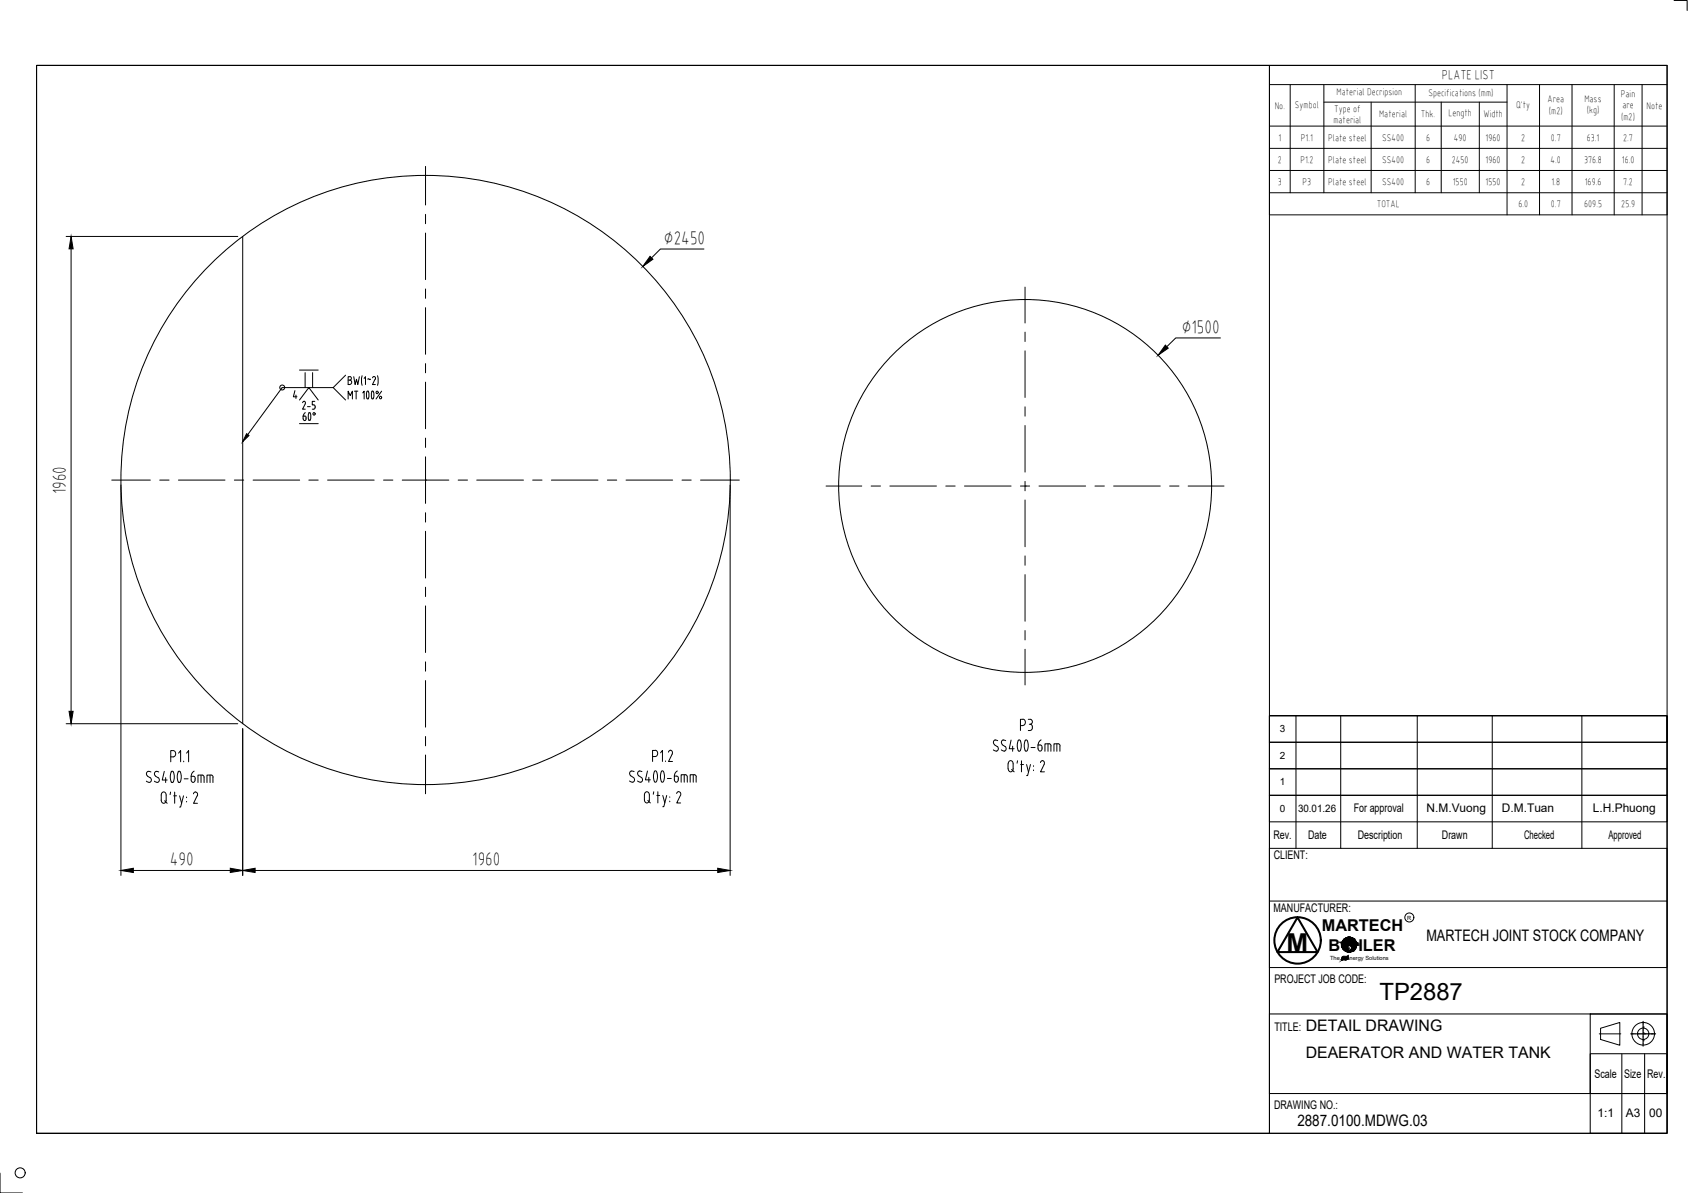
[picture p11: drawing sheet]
<svg xmlns="http://www.w3.org/2000/svg" width="420mm" height="297mm" viewBox="0 0 420 297" stroke-linecap="round" stroke-linejoin="round" font-family="sans-serif">
<defs><g id="words">
<text font-size="6.5" x="320.3" y="237.1">M</text>
<text font-size="5.9" x="343.4" y="248.9">TP2887</text>
<text font-size="4.9" x="74.1" y="103">2-5</text>
<g font-size="4.7">
<text x="165.3" y="60.7">∅2450</text>
<text x="294.1" y="82.9">∅1500</text>
<text x="16.3" y="123" transform="rotate(-90 16.3 123)">1960</text>
<text x="42.3" y="215.4">490</text>
<text x="117.6" y="215.4">1960</text>
</g>
<g font-size="4.1">
<text x="329" y="231.8">MARTECH</text>
<text x="330.7" y="236.7">B</text>
<text x="338.1" y="236.7">ILER</text>
</g>
<g font-size="4">
<text x="355" y="234.2">MARTECH JOINT STOCK COMPANY</text>
<text x="325" y="256.8">DETAIL DRAWING</text>
<text x="325" y="263.5">DEAERATOR AND WATER TANK</text>
<text x="322.9" y="280.4">2887.0100.MDWG.03</text>
</g>
<text font-size="3.3" x="358.9" y="19.8">PLATE LIST</text>
<g font-size="3">
<text x="337" y="202.3">For approval</text>
<text x="355.1" y="202.2">N.M.Vuong</text>
<text x="373.8" y="202.2">D.M.Tuan</text>
<text x="396.5" y="202.2">L.H.Phuong</text>
<text x="316.9" y="208.9">Rev.</text>
<text x="325.6" y="208.8">Date</text>
<text x="337.9" y="208.9">Description</text>
<text x="358.9" y="208.9">Drawn</text>
<text x="379.3" y="208.9">Checked</text>
<text x="400.3" y="208.9">Approved</text>
<text x="317" y="213.9">CLIENT:</text>
<text x="317" y="227">MANUFACTURER:</text>
<text x="317.2" y="244.6">PROJECT JOB CODE:</text>
<text x="317.2" y="256.8">TITLE:</text>
<text x="396.9" y="268.3">Scale</text>
<text x="404.2" y="268.3">Size</text>
<text x="410" y="268.3">Rev.</text>
<text x="317.1" y="276.1">DRAWING NO.:</text>
<text x="397.6" y="278.1">1:1</text>
<text x="404.7" y="278.1">A3</text>
<text x="410.5" y="278.1">00</text>
</g>
<text font-size="2.6" x="323.1" y="202.2">30.01.26</text>
<g font-size="2.5">
<text x="332.7" y="23.8">Material Decripsion</text>
<text x="355.6" y="23.9">Specifications (mm)</text>
<text x="317.3" y="27">No.</text>
<text x="322.3" y="26.8">Symbol</text>
<text x="332.1" y="27.8">Type of</text>
<text x="343.3" y="29.2">Material</text>
<text x="353.7" y="29.2">Thk.</text>
<text x="360.5" y="28.9">Length</text>
<text x="369.2" y="29.2">Width</text>
<text x="377.4" y="26.8">Q'ty</text>
<text x="385.2" y="25.5">Area</text>
<text x="385.5" y="28.4">(m2)</text>
<text x="394.4" y="25.3">Mass</text>
<text x="395" y="28.2">(kg)</text>
<text x="403.5" y="24.1">Pain</text>
<text x="403.5" y="29.8">(m2)</text>
<text x="403.8" y="26.9">are</text>
<text x="409.8" y="27">Note</text>
<text x="318.2" y="35">1</text>
<text x="323.8" y="35">P1.1</text>
<text x="330.6" y="35">Plate steel</text>
<text x="331.9" y="30.6">material</text>
<text x="344" y="35">SS400</text>
<text x="355" y="35">6</text>
<text x="361.9" y="35">490</text>
<text x="369.8" y="35">1960</text>
<text x="378.7" y="35">2</text>
<text x="386" y="35">0.7</text>
<text x="395" y="35">63.1</text>
<text x="404" y="35">2.7</text>
<text x="318.1" y="40.5">2</text>
<text x="323.7" y="40.5">P1.2</text>
<text x="330.6" y="40.5">Plate steel</text>
<text x="344" y="40.5">SS400</text>
<text x="355" y="40.5">6</text>
<text x="361.4" y="40.5">2450</text>
<text x="369.8" y="40.5">1960</text>
<text x="378.7" y="40.5">2</text>
<text x="386" y="40.5">4.0</text>
<text x="394.3" y="40.5">376.8</text>
<text x="403.7" y="40.5">16.0</text>
<text x="318.1" y="46">3</text>
<text x="324.2" y="46">P3</text>
<text x="330.6" y="46">Plate steel</text>
<text x="344" y="46">SS400</text>
<text x="355" y="46">6</text>
<text x="361.6" y="46">1550</text>
<text x="369.8" y="46">1550</text>
<text x="378.7" y="46">2</text>
<text x="386.2" y="46">1.8</text>
<text x="394.5" y="46">169.6</text>
<text x="404" y="46">7.2</text>
<text x="342.7" y="51.5">TOTAL</text>
<text x="378" y="51.5">6.0</text>
<text x="386" y="51.5">0.7</text>
<text x="394.3" y="51.5">609.5</text>
<text x="403.6" y="51.5">25.9</text>
<text x="318.6" y="182.3">3</text>
<text x="318.6" y="188.9">2</text>
<text x="318.6" y="195.5">1</text>
<text x="318.6" y="202.1">0</text>
</g>
<g font-size="1.4">
<text x="350.3" y="229">R</text>
<text x="331.1" y="239">The</text>
<text x="335.9" y="239">nergy Solutions</text>
</g>
</g></defs>
<!-- layer: DUONGCHINH -->
<g fill="none" stroke="#000" stroke-width=".25">
<path d="M60.4 58.9v121.3"/>
<circle cx="105.9" cy="119.5" r="75.8"/>
<circle cx="255.2" cy="121" r="46.4"/>
</g>
<!-- layer: 4. Net tam -->
<g fill="none" stroke="#000" stroke-width=".25">
<path d="M105.9 41.4v9.6M105.9 53.4v2.3M105.9 58v11.6M105.9 72v2.3M105.9 76.6v11.6M255.1 71.5v8.9M105.9 90.5v2.3M105.9 95.2v11.6M255.1 82.7v2.3M255.1 87.4v11.6M27.8 119.5h9.6M39.8 119.5h2.3"/>
<path d="M44.4 119.5h11.6M58.3 119.5h2.4M63 119.5h11.6M76.9 119.5h2.3M81.5 119.5h11.6M95.5 119.5h2.3M100.1 119.5h11.6M105.9 109.1v2.3M105.9 113.7v11.6M114 119.5h2.4M118.7 119.5h11.6M132.6 119.5h2.3"/>
<path d="M137.2 119.5h11.6M151.2 119.5h2.3M155.8 119.5h11.6M169.8 119.5h2.2M174.4 119.5h9.6M255.1 101.3v2.3M255.1 105.9v11.6M255.1 119.9v2.3M105.9 127.7v2.3M105.9 132.3v11.6M205.6 121h8.9M216.8 121h2.4"/>
<path d="M221.5 121h11.6M235.4 121h2.3M240.1 121h11.6M254 121h2.3M255.1 124.5v11.6M255.1 138.4v2.3M258.6 121h11.6M272.5 121h2.4M277.2 121h11.6M291.1 121h2.4M295.7 121h9M105.9 146.2v2.3"/>
<path d="M105.9 150.9v11.6M255.1 143.1v11.6M255.1 157v2.3M105.9 164.8v2.3M105.9 169.4v11.6M255.1 161.7v8.8M105.9 183.4v2.3M105.9 188v9.6"/>
</g>
<!-- layer: PHANTOM 2 -->
<path d="M16.5 58.9h42.7M17.7 62v115.1M175.2 62h-10.8l-2.2 2.2M303.8 84.1h-11.1l-2.3 2.2M105.9 119.5h.1M30.1 120.8v97.2M181.7 120.8v97.2M255.1 121h.1M16.5 180.2h42.7M60.4 181.4v36.6M33.2 216.7h24.1M63.5 216.7h115.1" fill="none" stroke="#000" stroke-width=".25"/>
<path d="M17.7 58.9l.5 3.1h-1zM161.8 63.8l.7 .7-2.5 1.9zM290.1 85.9l.7 .8-2.6 1.8zM17.2 177.1h1l-.5 3.1zM30.1 216.7l3.1-.5v1zM57.3 216.2l3.1 .5-3.1 .5zM60.4 216.7l3.1-.5v1zM178.6 216.2l3.1 .5-3.1 .5z" fill="#000" stroke="#000" stroke-width=".25"/>
<!-- layer: 0 -->
<g fill="none" stroke="#000" stroke-width=".25">
<path d="M9.1 16.3h405.9v265.9h-405.9h306.9v-265.9h-306.9v265.9zM416.7 .1h3.2v2.5M254.6 179.1h-.6v2.8M254.6 179.1a.81 .81 0 0 1 .6 .7 .81 .81 0 0 1-.6 .8M255.9 179.1h.6M256.5 179.1a.63 .63 0 0 1 .5 .6 .63 .63 0 0 1-.5 .6 .71 .71 0 0 1 .5 1M316 178.2v6.6h99v-6.6h-99h99v104h-99zM322.6 178.2v33M333.7 178.2v33M352.8 178.2v33M371.4 178.2v33M393.7 178.2v33"/>
<path d="M36.4 194.5l.8 .3M37.6 192.2a.66 .66 0 0 0-1 0 .66 .66 0 0 0 .1 1l.7 .5a.63 .63 0 0 1 .3 .6 .63 .63 0 0 1-.5 .5M38.4 194.5l.8 .3M38.9 192.1l.6 .1M38.9 192.1a.65 .65 0 0 0-.5 .5 .65 .65 0 0 0 .3 .6l.7 .5a.63 .63 0 0 1 .3 .6 .63 .63 0 0 1-.5 .5M40.1 198a.63 .63 0 0 1 .6-.8 .63 .63 0 0 1 .7 .8M40.1 198v1.2a.63 .63 0 0 0 .6 .8 .63 .63 0 0 0 .7-.8v-1.2M40.9 192.1l-.5 2.1h1.2M41 199.4l.6 .6M41.2 193.6v1.2M42.5 197.2l-.2 .7M42.5 188.5h.6a.8 .8 0 0 0 .6-.8 .8 .8 0 0 0-.6-.8h-.6v2.8"/>
<path d="M42.6 192.2l.3-.2 .2 .2M42.6 194.7l.3 .1 .2-.1M42.6 192.2l-.2 1 .2 1.5M43.1 192.2l.3 1-.3 1.5M43.2 198.1h.7M43.5 197.2v2.8M44.3 192.2l.3-.2 .3 .2M44.3 194.7l.3 .1 .3-.1M44.4 192.2l-.3 1 .3 1.5M44.4 187.5l.6-.6v2.8M44.7 198.1l.5 1.9M44.9 192.2l.2 1-.2 1.5"/>
<path d="M45.7 198.1l-.7 2.8h-.3M45.7 189.5v.2M45.8 193.9h1M46.4 187.5l.5-.6v2.8M46.4 198.4v.2M46.4 199.5v.2M47.6 193.3v1.2l.5 .3a.69 .69 0 0 0 .5-.9M47.6 193.3h.4M48.1 193.3l.4 .1 .1 .5M48.3 192a1.42 1.42 0 0 0-.7 1.3M48.7 197.2l-.5 .5M48.7 197.2l.4 .3v.7"/>
<path d="M49.1 198.1l-.9 1.9h.9M49.3 194.8v-1.8h1l.4 .2 .1 1.6M50 193v1.8M51.5 194.8v-1.8h1.1l.4 .2v1.6M52.3 193v1.8M157.2 192a.65 .65 0 0 0-.5 .5 .65 .65 0 0 0 .3 .6l.6 .5M157.2 192l.6 .1M157.7 193.6a.67 .67 0 0 1 0 1.1 .67 .67 0 0 1-1-.2M159.7 193.6a.67 .67 0 0 1 0 1.1 .67 .67 0 0 1-1-.2M159.8 192.1a.65 .65 0 0 0-1 .1 .65 .65 0 0 0 .2 .9l.6 .5M160.4 199.2v-1.3a.63 .63 0 0 1 .6-.8 .63 .63 0 0 1 .6 .8v1.3M160.4 199.1a.63 .63 0 0 0 .6 .8 .63 .63 0 0 0 .6-.8"/>
<path d="M161.2 192l-.5 2.2h1.2M161.2 199.3l.7 .6M161.5 193.5v1.3M162.7 197.1l-.1 .7M162.9 192.1l.2-.2a2.15 2.15 0 0 1 0 2.9l-.2-.2M162.9 192.1l-.2 1 .2 1.5M163.1 186.8h-.7v2.8M163.1 186.8a.81 .81 0 0 1 .6 .8 .81 .81 0 0 1-.6 .8h-.7M163.5 198.1h.7M163.7 197.1v2.8M164.4 187.4l.5-.6v2.8M164.6 192.1l.3-.2a2.15 2.15 0 0 1 0 2.9l-.3-.2"/>
<path d="M164.6 192.1l-.2 1 .2 1.5M165 198.1l.5 1.8M165.7 189.5v.1M165.9 198.1l-.7 2.8h-.2M166.1 193.8h1M166.4 187.3a.54 .54 0 0 1 .8-.4 .54 .54 0 0 1 .1 .8M166.7 198.4v.1M166.7 199.5v.1M167.3 187.8l-.9 1.8h1M167.9 193.2v1.3l.4 .3a.71 .71 0 0 0 .5-1M167.9 193.2h.4M168.4 193.2l.3 .2 .2 .4"/>
<path d="M168.6 192a1.42 1.42 0 0 0-.7 1.2M168.9 197.1l-.5 .5M169 197.1l.4 .3v.7M169.3 198.1l-.9 1.8h1M170.3 192.9v1.9M171.1 193.4l-.3-.4-1.3-.1v1.9M171.1 193.4v1.4M172.6 192.9v1.9M173.3 193.4v1.4M173.3 193.4l-.2-.4-1.3-.1v1.9M247.2 186.7l.8 .3M247.5 185.4l.7 .5 .3 .4a.59 .59 0 0 1-.5 .7"/>
<path d="M247.7 184.3l.6 .1M247.8 184.2a.65 .65 0 0 0-.5 .5 .65 .65 0 0 0 .2 .7M249.5 185.4l.7 .5M249.7 184.3l.6 .1M249.7 184.2a.65 .65 0 0 0-.4 .5 .65 .65 0 0 0 .2 .7M250.2 185.9a.65 .65 0 0 1 .1 1 .65 .65 0 0 1-1.1-.2M250.9 190.2v1.2M251 190.2a.63 .63 0 0 1 .6-.8 .63 .63 0 0 1 .6 .8v1.2a.63 .63 0 0 1-.6 .8 .63 .63 0 0 1-.6-.8M251.7 184.3l-.5 2.1h1.2M251.8 191.6l.6 .6M252.1 185.8v1.3M253.3 189.4l-.1 .6"/>
<path d="M253.5 184.3l.2-.1a2.15 2.15 0 0 1 0 2.9 2.51 2.51 0 0 1-.2-2.8zM254 180.7h.6M254 190.4h.8M254.3 189.4v2.8M255.3 184.3l.1-.1a2.15 2.15 0 0 1 0 2.9 2.51 2.51 0 0 1-.1-2.8zM255.5 190.4l.5 1.8M255.9 181.9h.6M256.2 180.3h.3M256.5 190.4l-.7 2.7h-.3M256.6 186.1h1M257 181.2l-.1 .3-.4 .3M257.3 190.7v.1"/>
<path d="M257.3 191.7v.2M258.4 186.4v-.9l.8 .1 .2 .8M258.4 186.4l.1 .3 .4 .3 .4-.3 .1-.3M259 189.9a.54 .54 0 0 1 .7-.4 .54 .54 0 0 1 .2 .8M259.1 184.2a1.42 1.42 0 0 0-.7 1.3M259.9 190.4l-.9 1.8h1M260.1 187.1v-1.9h1.1l.4 .3v1.6M260.9 185.2v1.9M262.3 187.1v-1.9h1.1l.4 .3v1.6M263.1 185.2v1.9M316 184.8h99v6.6h-99zM316 191.4h99v6.6h-99z"/>
<path d="M316 198h99v6.6h-99zM316 211.2h99v29.7h-99zM316 224.4h99M334 239.1l.3-.3h.7l.6-.2-.5 .4zM334.1 238.2l1.1-.1 .4-.2-.3 .3h-.9l-.4 .2zM334.1 238.5l1.1-.1 .4-.2-.3 .3h-.9l-.4 .2zM316 252.5h99v19.8h-99zM395.8 252.5h19.2v29.7h-19.2zM398.4 256l4.8-1.4v5.7l-4.8-1.5zM395.8 262.4h19.2v9.9h-19.2zM403.7 262.4v19.8M409.4 262.4v19.8"/>
<path d="M0 292.1v4.9h5.6"/>
<circle cx="334.4" cy="234.7" r=".19"/>
<circle cx="334.4" cy="235.2" r=".19"/>
<circle cx="334.6" cy="235.6" r=".19"/>
<circle cx="334.8" cy="235.2" r=".19"/>
<circle cx="334.8" cy="234.7" r=".19"/>
<circle cx="334.9" cy="236.1" r=".19"/>
<circle cx="335" cy="235.6" r=".19"/>
<circle cx="335.2" cy="234.7" r=".19"/>
<circle cx="335.2" cy="235.2" r=".19"/>
<circle cx="335.6" cy="235.2" r=".19"/>
<circle cx="335.6" cy="234.7" r=".19"/>
<circle cx="335.9" cy="235.2" r="1.84"/>
<circle cx="335.9" cy="236" r=".61"/>
<circle cx="336.1" cy="235.2" r=".19"/>
<circle cx="336.1" cy="234.7" r=".19"/>
<circle cx="336.5" cy="235.2" r=".19"/>
<circle cx="336.5" cy="234.7" r=".19"/>
<circle cx="337" cy="234.7" r=".19"/>
<circle cx="337" cy="235.2" r=".19"/>
<circle cx="337.4" cy="234.7" r=".19"/>
<circle cx="337.4" cy="235.2" r=".19"/>
<circle cx="350.8" cy="228.4" r="1.12"/>
<circle cx="409" cy="257.4" r="2.82"/>
<circle cx="409" cy="257.4" r="1.42"/>
<circle cx="5" cy="292" r="1.25"/>
</g>
<!-- layer: AM_5 -->
<g fill="none" stroke="#000" stroke-width=".25">
<path d="M73.4 97.3l-.4 1.5h.9M74.5 99.6l2.4-3.1 2.3 3.1M74.5 92.1h4.7M75.9 92.8v3.7M77.8 92.8v3.7M82.9 96.5h-12.7l-8.5 11.7M86 93.4l-3.1 3.1 3.1 3.1M86.7 99.3v-1.9l.5 1.1 .5-1.1v1.9M86.7 94.6h.4M87.1 93.8h-.4v1.9h.4M87.1 93.8a.45 .45 0 0 1 .4 .4 .45 .45 0 0 1-.4 .4 .54 .54 0 0 1 .4 .6 .54 .54 0 0 1-.4 .5M88.1 93.8l.3 1.9 .3-1.3 .4 1.3 .4-1.9"/>
<path d="M88.2 97.4h.9M88.6 97.4v1.9M90.1 93.6l-.1 .9 .1 1.4M90.3 97.8l.3-.4v1.9M90.6 94.2l.4-.4v1.9M91.4 99.2h.3M91.5 94.4h.4M91.7 97.5l.2 .7-.2 1M91.7 97.5l-.3-.1-.2 .4 .2 1.4M91.9 94.4h.3M92.5 97.5l.3-.1 .2 .4-.1 1.4M92.5 99.2h.4"/>
<path d="M92.6 97.5l-.2 .7 .2 1M92.7 94.1a.4 .4 0 0 1 .6-.3 .4 .4 0 0 1 .1 .6M93.3 94.4l-.6 1.3h.7M94 93.6l.1 .9-.1 1.4M95 97.4l-1.4 1.9M74.5 105.5h4.7M75.5 104.3l.3 .4 .4-.4"/>
<circle cx="70.3" cy="96.5" r=".61"/>
<circle cx="93.9" cy="97.7" r=".3"/>
<circle cx="94.7" cy="99" r=".3"/>
</g>
<path d="M61.4 108l.6 .4-1.6 1.6z" fill="#000" stroke="#000" stroke-width=".25"/>
<!-- layer: NETCHINH -->
<g fill="none" stroke="#000" stroke-width=".25">
<path d="M316 16.3h99v37.2h-99zM316 21.1h99M316 31.4h99M316 36.9h99M321.1 21.1v26.9M329.5 25.4h45.6M329.5 21.1v26.9M341.3 25.4v22.6M352.3 21.1v26.9M358.7 25.4v22.6M368.2 25.4v22.6M375.1 21.1v32.4"/>
<path d="M383.2 21.1v32.4M391.3 21.1v32.4M401.8 21.1v32.4M408.7 21.1v32.4M316 42.4h99M316 48h99"/>
</g>
<!-- layer: DCenterline8 -->
<g fill="none" stroke="#000" stroke-width=".25">
<path d="M398.1 257.4h5.3M405.9 257.4h.1M406 257.4h.1M406.1 257.4h.1M406.3 257.4h.1M406.3 257.4h.2M406.6 257.4h.2M406.8 257.4h.4M407.2 257.4h.3M407.5 257.4h.2M407.8 257.4h.1M407.8 257.4h.5"/>
<path d="M408.3 257.4h.6M409 257.4h.2M409 254.3v.2M409 254.5v.2M409 255.2v.2M409 255.4v.2M409 255.7h.1M409 255.9h.1M409 256v.2M409 256.9v.2M409 257.2h.1M409 257.4h.1"/>
<path d="M409 257.5v.4M409 258v.9M409 258.9h.1M409 259.2h.1M409 259.2v1.3M409 254.7v.4M409 255.7v.2M409 256.2v.7M409 257.2v.2M409 258.9v.2M409.2 257.4h.1M409.3 257.4h.1"/>
<path d="M409.5 257.4h.1M409.5 257.4h1.4M411 257.4h.1M411 257.4h.2M411.2 257.4h.1M411.3 257.4h.8"/>
</g>
<!-- layer: 0 -->
<g fill="none" stroke="#000" stroke-width=".51">
<path d="M323 228.4l5 8.7h-10z"/>
<circle cx="323" cy="234.2" r="5.8"/>
</g>
<g fill="#000" stroke="#000" stroke-width=".25">
<path d="M334 238.7l.2-.1zM334.1 239l-.1 .1zM334.1 238.9h.3zM334.4 238.5h.8zM334.1 238.5h.3zM334.4 238.9h.8zM334.3 238.4h.4zM334.3 238.8h.4zM335.2 238.4h.2zM335.2 238.8l.2-.1zM335.6 238.2l-.2 .2z"/>
<path d="M334.1 238.5h.3zM334.1 238.5h.3z"/>
<path d="M334.1 238.9h.3zM334.1 238.9h.3z"/>
<path d="M334.4 238.5h.8zM334.4 238.5h.8z"/>
<path d="M334.4 238.5l.7 .1zM334.9 238.6h.2z"/>
<path d="M334.4 238.9h.8zM334.4 238.9h.8z"/>
<path d="M334.4 238.9l.7 .1zM334.9 239h.2z"/>
<path d="M334.3 238.4h.5zM334.3 238.4h.5z"/>
<path d="M334.3 238.4h.7zM334.3 238.4h.7z"/>
<path d="M334.3 238.8h.5zM334.3 238.8h.5z"/>
<path d="M334.3 238.8h.7zM334.3 238.8h.7z"/>
<path d="M334.2 238.5h1.1zM334.1 238.5h1.1z"/>
<path d="M334.2 238.9h1.1zM334.2 238.9h1z"/>
<path d="M334.3 238.4h1.1zM334.2 238.5h1.1z"/>
<path d="M335.2 238.8h.2zM335 238.8h.4z"/>
<path d="M334.3 238.8h1.1zM334.2 238.9h1.1z"/>
<path d="M335.2 238.4h.2zM335 238.4h.4z"/>
<path d="M335.6 238.6l-.1 .1zM335.4 238.7l.2-.1z"/>
</g>
<!-- layer: DAM_8 -->
<g fill="#000" stroke="#000" stroke-width=".25">
<path d="M334.5 235.3h.1zM334.8 236.8h2zM334.9 234.7h.2zM334.9 235.1h.2zM335.4 234.7h.1zM335.4 235.1h.1zM335.5 233.4h.7zM336.2 234.9h.1zM336.7 235.1h.1zM337.1 234.7h.1zM337.1 235.1h.1z"/>
<path d="M334 235h1.6zM334 235h1.6z"/>
<path d="M334 235h1.2zM334 235h1.2z"/>
<path d="M334 235h1.2zM334 235h1.2z"/>
<path d="M334 235h.8zM334 235h.8z"/>
<path d="M334 235h.8zM334 235h.8z"/>
<path d="M334 235h.3zM334 235h.3z"/>
<path d="M334 235.1h.2zM334 235.1h.2z"/>
<path d="M334 235.2h.2zM334 235.2h.2z"/>
<path d="M334 235.2h.2zM334 235.2h.2z"/>
<path d="M334 235.4h.3zM334 235.4h.3z"/>
<path d="M334 235.4h1.2zM334 235.4h1.2z"/>
<path d="M334 235.4h1.6zM334 235.4h1.6z"/>
<path d="M334 235.4h2.1zM334 235.4h2.1z"/>
<path d="M334 234.9h.2zM334 234.9h.2z"/>
<path d="M334 234.9h.3zM334 234.9h.3z"/>
<path d="M334 234.9h.3zM334 234.9h.3z"/>
<path d="M334 234.9h.8zM334 234.9h.8z"/>
<path d="M334 234.9h1.2zM334 234.9h1.2z"/>
<path d="M334 235.5h1zM334 235.5h1z"/>
<path d="M334 235.5h.4zM334 235.5h.4z"/>
<path d="M334 235.6h.4zM334 235.6h.4z"/>
<path d="M334.1 234.6h.2zM334.1 234.6h.2z"/>
<path d="M334.1 234.6h.1zM334.1 234.6h.1z"/>
<path d="M334.1 234.7h.1zM334.1 234.7h.1z"/>
<path d="M334.1 235.7h.3zM334.1 235.7h.3z"/>
<path d="M334.1 234.6h2.4zM334.1 234.6h2.4z"/>
<path d="M334.1 234.6h2.4zM334.1 234.6h2.4z"/>
<path d="M334.1 234.6h1.1zM334.1 234.6h1.1z"/>
<path d="M334.1 234.6h1.1zM334.1 234.6h1.1z"/>
<path d="M334.1 234.6h.7zM334.1 234.6h.7z"/>
<path d="M334.1 234.6h.2zM334.1 234.6h.2z"/>
<path d="M334.1 235.8h.4zM334.1 235.8h.4z"/>
<path d="M334.1 235.9h.9zM334.1 235.9h.9z"/>
<path d="M334.1 236h.8zM334.1 236h.8z"/>
<path d="M334.1 236h.7zM334.1 236h.7z"/>
<path d="M334.1 234.7h.1zM334.1 234.7h.1z"/>
<path d="M334.1 234.7l.1 .1zM334.1 234.7l.1 .1z"/>
<path d="M334 234.8h.2zM334 234.8h.2z"/>
<path d="M334 234.8l.2 .1zM334 234.8l.2 .1z"/>
<path d="M334 234.9h.2zM334 234.9h.2z"/>
<path d="M334 235.1h.2zM334 235.1h.2z"/>
<path d="M334 235.1l.2 .1zM334 235.1l.2 .1z"/>
<path d="M334 235.2h.2zM334 235.2h.2z"/>
<path d="M334 235.2l.2 .1zM334 235.2l.2 .1z"/>
<path d="M334 235.3h.2zM334 235.3h.2z"/>
<path d="M334.1 234.6h.1zM334.1 234.6l.1 .1z"/>
<path d="M334 234.9h.3zM334 234.9h.3z"/>
<path d="M334 235.1h.2zM334 235.1h.2z"/>
<path d="M334 235.3h.2zM334 235.3h.2z"/>
<path d="M334 235.3l.3 .1zM334 235.3l.3 .1z"/>
<path d="M334.1 234.6h.2zM334.1 234.6h.1z"/>
<path d="M334 235h.3zM334 235h.3z"/>
<path d="M334 235h.3zM334 235l.2 .1z"/>
<path d="M334.1 234.6h.2zM334.1 234.6h.2z"/>
<path d="M334.1 234.6h.2zM334.1 234.6h.2z"/>
<path d="M334 234.9h.3zM334 234.9h.3z"/>
<path d="M334 235h.3zM334 235h.3z"/>
<path d="M334 235.4h.3zM334 235.4h.3z"/>
<path d="M334.3 236.3h.6zM334.3 236.3h.6z"/>
<path d="M334.3 234.6h.5zM334.3 234.6h.5z"/>
<path d="M334.3 234.6h.5zM334.3 234.6h.5z"/>
<path d="M334 234.9h.3zM334 234.9h.3z"/>
<path d="M334.3 235h.5zM334.3 235h.5z"/>
<path d="M334.3 235h.5zM334.3 235h.5z"/>
<path d="M334.3 235.4h.9zM334.3 235.4h.9z"/>
<path d="M334 235.4h.3zM334 235.4h.3z"/>
<path d="M334.1 235.7h.2zM334.1 235.7h.2z"/>
<path d="M334.1 235.7h.3zM334.1 235.7h.3z"/>
<path d="M334.3 236.3h1zM334.3 236.3h1z"/>
<path d="M334.4 234.6h.3zM334.4 234.6h.3z"/>
<path d="M334.4 234.9h.3zM334.4 234.9h.3z"/>
<path d="M334.4 235h.3zM334.4 235h.3z"/>
<path d="M334.4 235.4h.3zM334.4 235.4h.3z"/>
<path d="M334 235.6h.4zM334 235.6h.4z"/>
<path d="M334 235.6h.4zM334 235.6l.3 .1z"/>
<path d="M334.1 235.7l.3 .1zM334.1 235.7l.3 .1z"/>
<path d="M334.1 235.8h.3zM334.1 235.8h.3z"/>
<path d="M334.4 234.6h.3zM334.4 234.6h.3z"/>
<path d="M334.4 234.9h.3zM334.4 234.9h.3z"/>
<path d="M334.4 235.1h.2zM334.4 235.1h.2z"/>
<path d="M334.4 235.4h.3zM334.4 235.4h.3z"/>
<path d="M334.4 235.4h.3zM334.4 235.4h.3z"/>
<path d="M334 235.5h.4zM334 235.5h.5z"/>
<path d="M334 235.5h.4zM334 235.5l.4 .1zM334 235.6h.4zM334 235.6h.4z"/>
<path d="M334.5 234.6h.1zM334.5 234.6h.1z"/>
<path d="M334.5 234.6h.1zM334.5 234.6h.1z"/>
<path d="M334.5 234.7h.1zM334.5 234.7h.1z"/>
<path d="M334.5 234.9h.1zM334.5 234.9h.1z"/>
<path d="M334.5 234.9h.1zM334.5 234.9h.1z"/>
<path d="M334.5 235.1h.1zM334.5 235.1h.1z"/>
<path d="M334.5 235.3h.1zM334.5 235.3h.1z"/>
<path d="M334.5 235.3h.1zM334.5 235.3h.1z"/>
<path d="M334.1 235.8h.4zM334.1 235.8h.4z"/>
<path d="M334.1 235.8l.4 .1zM334.1 235.8l.4 .1z"/>
<path d="M334 235.5h.5zM334 235.5h.5zM334 235.5h.5zM334 235.5h.6z"/>
<path d="M334 235.5h.5zM334 235.5h.5z"/>
<path d="M334.6 235.5h.3zM334.6 235.5h.3zM334.6 235.5h.3zM334.6 235.5h.3z"/>
<path d="M334.1 235.9h.5zM334.1 235.9h.5z"/>
<path d="M334.5 234.7h.1zM334.5 234.7h.1z"/>
<path d="M334.5 234.9h.1zM334.5 234.9h.1z"/>
<path d="M334.5 235.1h.1zM334.5 235.1h.1z"/>
<path d="M334.5 235.1h.1zM334.5 235.1h.1z"/>
<path d="M334.6 235.8h.3zM334.6 235.8h.3z"/>
<path d="M334.4 234.6h.2zM334.4 234.6h.2z"/>
<path d="M334.5 234.6h.1zM334.5 234.6l.1 .1z"/>
<path d="M334.5 234.9h.1zM334.5 234.9h.1z"/>
<path d="M334.5 234.9h.2zM334.4 234.9h.3z"/>
<path d="M334.4 235.1h.2zM334.4 235.1h.3z"/>
<path d="M334.4 235.1h.2zM334.4 235.1h.2z"/>
<path d="M334.5 235.1h.1zM334.5 235.1h.1z"/>
<path d="M334.5 235.3h.1zM334.5 235.3h.1z"/>
<path d="M334.5 235.3h.1zM334.5 235.3h.1z"/>
<path d="M334.5 235.3l.2 .1zM334.5 235.3l.2 .1z"/>
<path d="M334.6 235.8h.3zM334.6 235.8h.3z"/>
<path d="M334.4 234.6h.3zM334.4 234.6h.2z"/>
<path d="M334.4 234.9h.3zM334.4 234.9h.3z"/>
<path d="M334.4 235l.3 .1zM334.4 235l.3 .1z"/>
<path d="M334.4 235.4h.3zM334.4 235.4h.3z"/>
<path d="M334.7 235.7h.1zM334.7 235.7h.1z"/>
<path d="M334.7 235.8h.1zM334.7 235.8h.1z"/>
<path d="M334.4 234.6h.3zM334.4 234.6h.3z"/>
<path d="M334.4 234.9h.3zM334.4 234.9h.3z"/>
<path d="M334.4 234.9h.3zM334.3 234.9h.4z"/>
<path d="M334.4 235h.3zM334.4 235h.3z"/>
<path d="M334.4 235.4h.3zM334.3 235.4h.4z"/>
<path d="M334.2 236h.5zM334.2 236h.6z"/>
<path d="M334.2 236l.5 .1zM334.2 236l.5 .1z"/>
<path d="M334.2 236.1h.5zM334.2 236.1h.5z"/>
<path d="M334.2 236.1l.5 .1zM334.2 236.1l.5 .1z"/>
<path d="M334.2 236.2h.5zM334.2 236.2h.5z"/>
<path d="M334.3 236.2h.5zM334.3 236.2h.5z"/>
<path d="M334.8 234.6h.4zM334.8 234.6h.4z"/>
<path d="M334.3 234.6h.5zM334.3 234.6h.4z"/>
<path d="M334.3 234.9h.5zM334.3 234.9h.5z"/>
<path d="M334.8 235h.4zM334.8 235h.4z"/>
<path d="M334.3 235h.5zM334.3 235h.4z"/>
<path d="M334.3 235.4h.5zM334.3 235.4h.5z"/>
<path d="M334.1 236h.7zM334.1 236h.7z"/>
<path d="M334.3 236.2h.5zM334.3 236.2h.5zM334.3 236.2h.5zM334.3 236.2h.5z"/>
<path d="M334.8 234.6h.4zM334.8 234.6h.4z"/>
<path d="M334.8 234.9h.4zM334.8 234.9h.4z"/>
<path d="M334.8 234.9h.4zM334.8 234.9h.4z"/>
<path d="M334.8 235h.4zM334.8 235h.4z"/>
<path d="M334.8 235.4h.4zM334.8 235.4h.4z"/>
<path d="M334.8 235.4h.4zM334.8 235.4h.4z"/>
<path d="M334.7 235.6h.1zM334.7 235.6h.1zM334.7 235.6h.1zM334.7 235.6h.2z"/>
<path d="M334.7 235.6h.1zM334.7 235.6h.1zM334.7 235.6h.1zM334.7 235.6h.1z"/>
<path d="M334.7 235.6l.1 .1zM334.7 235.6l.1 .1z"/>
<path d="M334.7 235.7l.1 .1zM334.7 235.7l.1 .1z"/>
<path d="M334.1 236h.7zM334.1 236h.8z"/>
<path d="M334.1 236h.7zM334.1 236h.7z"/>
<path d="M334.3 236.2h.5zM334.3 236.2h.5z"/>
<path d="M334.3 236.2l.6 .1zM334.3 236.2l.6 .1z"/>
<path d="M334.9 234.6h.2zM334.9 234.6h.2z"/>
<path d="M334.9 234.9h.2zM334.9 234.9h.2z"/>
<path d="M334.9 235h.2zM334.9 235h.2z"/>
<path d="M334.9 235.4h.2zM334.9 235.4h.2z"/>
<path d="M334.9 235.4h.2zM334.9 235.4h.2z"/>
<path d="M334.6 235.5l.3 .1zM334.6 235.5l.3 .1zM334.7 235.6h.2zM334.7 235.6h.2z"/>
<path d="M334.7 235.8h.2zM334.7 235.8h.2z"/>
<path d="M334.7 235.8h.2zM334.6 235.8h.3z"/>
<path d="M334.6 235.8h.3zM334.6 235.8h.3z"/>
<path d="M334.6 235.8h.3zM334.6 235.8h.3z"/>
<path d="M334.1 236h.8zM334.1 236h.8z"/>
<path d="M334.3 236.3h.6zM334.3 236.3h.6z"/>
<path d="M334.9 234.6h.2zM334.9 234.6h.2z"/>
<path d="M334.9 234.6h.2zM334.9 234.6h.2z"/>
<path d="M334.9 234.9h.2zM334.9 234.9h.2z"/>
<path d="M334.9 234.9h.2zM334.9 234.9h.2z"/>
<path d="M334.9 235.1h.2zM334.9 235.1h.2z"/>
<path d="M334.9 235.3h.2zM334.9 235.3h.2z"/>
<path d="M334.9 235.3h.2zM334.9 235.3h.2z"/>
<path d="M334.6 235.5h.3zM334.6 235.5h.3zM334.6 235.5h.3zM334.6 235.5h.3z"/>
<path d="M334.6 235.5h.3zM334.6 235.5h.4z"/>
<path d="M334.6 235.5h.3zM334.6 235.5h.3zM334.6 235.5h.3zM334.6 235.5h.3z"/>
<path d="M334.6 235.8h.3zM334.6 235.8h.3z"/>
<path d="M334.6 235.8l.3 .1zM334.6 235.8l.3 .1z"/>
<path d="M334.9 236h.3zM334.9 236h.3z"/>
<path d="M334.6 235.9h.4zM334.6 235.9h.4z"/>
<path d="M334.9 234.9h.2zM334.9 234.9h.2z"/>
<path d="M334.9 235.3h.2zM334.9 235.3h.2z"/>
<path d="M334.9 234.6l.2 .1zM334.9 234.6l.2 .1z"/>
<path d="M334.9 234.7h.2zM334.9 234.7h.2z"/>
<path d="M334.9 234.9h.2zM334.9 234.9h.2z"/>
<path d="M334.9 234.9h.2zM334.9 234.9h.2z"/>
<path d="M334.9 235.1h.2zM334.9 235.1h.2z"/>
<path d="M334.9 235.1h.2zM334.9 235.1h.2zM334.9 235.1h.2zM334.9 235.1h.2z"/>
<path d="M334.9 235.3h.2zM334.9 235.3h.2z"/>
<path d="M334.9 235.3l.2 .1zM334.9 235.3l.2 .1z"/>
<path d="M335.1 235.5h.3zM335.1 235.5h.3zM335.1 235.5h.3zM335.1 235.5h.3z"/>
<path d="M335.1 235.8h.1zM335.1 235.8h.1z"/>
<path d="M335.1 236.1h.1zM335.1 236.1h.1z"/>
<path d="M334.9 234.6h.2zM334.9 234.6h.2z"/>
<path d="M334.9 234.6h.2zM334.9 234.6h.2z"/>
<path d="M334.9 234.9h.3zM334.9 234.9h.3z"/>
<path d="M334.9 235l.2 .1zM334.9 235l.2 .1z"/>
<path d="M334.9 235.1h.2zM334.9 235.1h.2z"/>
<path d="M334.9 235.4h.3zM334.8 235.4h.4z"/>
<path d="M335.1 235.6h.3zM335.1 235.6h.3z"/>
<path d="M335.1 235.8h.2zM335.1 235.8h.2z"/>
<path d="M334.8 234.6h.4zM334.8 234.6h.4z"/>
<path d="M334.8 234.6h.4zM334.8 234.6h.3z"/>
<path d="M334.9 234.9h.3zM334.8 234.9h.4z"/>
<path d="M334.8 234.9h.4zM334.8 234.9h.4z"/>
<path d="M334.8 235h.4zM334.8 235h.3z"/>
<path d="M334.8 235.4h.4zM334.8 235.4h.4z"/>
<path d="M335.2 235.7h.1zM335.2 235.7h.1z"/>
<path d="M335.2 234.6h1.3zM335.2 234.6h1.3z"/>
<path d="M335.2 234.6h.4zM335.2 234.6h.4z"/>
<path d="M334.8 234.6h.4zM334.8 234.6h.4z"/>
<path d="M335.2 234.9h.9zM335.2 234.9h.9z"/>
<path d="M335.2 234.9h2.5zM335.2 234.9h2.5z"/>
<path d="M335.2 235h.4zM335.2 235h.4z"/>
<path d="M334.8 235h.4zM334.8 235h.4z"/>
<path d="M335.2 234.9h.4zM335.2 234.9h.4z"/>
<path d="M335.2 235.4h.4zM335.2 235.4h.4z"/>
<path d="M335.1 235.8h.1zM335 235.8h.2z"/>
<path d="M335 235.8l.2 .1zM335 235.8l.2 .1z"/>
<path d="M335 235.9h.2zM335 235.9h.2z"/>
<path d="M334.1 235.9h1.1zM334.1 235.9h1.1z"/>
<path d="M334.1 235.9l1.1 .1zM334.1 235.9l1.1 .1z"/>
<path d="M334.9 236h.3zM334.9 236h.3z"/>
<path d="M334.9 236h.3zM334.9 236h.3zM335 236h.2zM335 236h.2z"/>
<path d="M335 236h.2zM335 236h.2z"/>
<path d="M335 236h.2zM335 236h.2z"/>
<path d="M335 236h.2zM335 236h.2zM335.1 236h.1zM335.1 236h.1z"/>
<path d="M335.1 236l.1 .1zM335.1 236l.1 .1zM335.1 236.1h.1zM335.1 236.1h.1z"/>
<path d="M335.1 236.1h.1zM335.1 236.1h.1z"/>
<path d="M335.1 236.1l.1 .1zM335.1 236.1l.1 .1z"/>
<path d="M335.1 236.2h.1zM335.1 236.2h.1zM335.1 236.2h.1zM335.1 236.2h.1z"/>
<path d="M335.1 236.2h.2zM335.1 236.2h.2z"/>
<path d="M335.3 234.6h.3zM335.3 234.6h.3z"/>
<path d="M335.3 234.9h.3zM335.3 234.9h.3z"/>
<path d="M335.3 235h.3zM335.3 235h.3z"/>
<path d="M335.3 235.4h.3zM335.3 235.4h.3z"/>
<path d="M335.2 235.7l.1 .1zM335.2 235.7l.1 .1z"/>
<path d="M335.1 235.8h.2zM335.1 235.8h.1z"/>
<path d="M335 236.2h.3zM335 236.2h.3z"/>
<path d="M335 236.2l.3 .1zM335 236.2l.3 .1z"/>
<path d="M335 236.3h.3zM334.9 236.3h.4z"/>
<path d="M334.9 236.3h.4zM334.9 236.3h.4z"/>
<path d="M334.3 236.3l1.1 .1zM334.3 236.3l1.1 .1z"/>
<path d="M335.3 234.6h.2zM335.3 234.6h.2z"/>
<path d="M335.3 234.6h.2zM335.3 234.6h.2z"/>
<path d="M335.3 234.9h.2zM335.3 234.9h.2z"/>
<path d="M335.3 235.1h.2zM335.3 235.1h.2z"/>
<path d="M335.3 235.1h.2zM335.3 235.1h.2z"/>
<path d="M335.3 235.3h.2zM335.3 235.3h.2z"/>
<path d="M335.2 235.7h.1zM335.2 235.7h.2z"/>
<path d="M335.2 235.7h.1zM335.2 235.7h.1z"/>
<path d="M335.2 235.7h.1zM335.2 235.7h.1z"/>
<path d="M335.4 234.7h.1zM335.4 234.7h.1z"/>
<path d="M335.4 234.9h.1zM335.4 234.9h.1z"/>
<path d="M335.4 234.9h.1zM335.4 234.9h.1z"/>
<path d="M335.4 234.9h.1zM335.4 234.9h.1z"/>
<path d="M335.4 235.1h.1zM335.4 235.1h.1z"/>
<path d="M335.4 235.3h.1zM335.4 235.3h.1z"/>
<path d="M335.4 235.3h.1zM335.4 235.3h.1z"/>
<path d="M335.2 235.6l.2 .1zM335.2 235.6l.2 .1z"/>
<path d="M334.4 236.4l1 .1zM334.4 236.4l1 .1z"/>
<path d="M335.1 235.6h.3zM335.1 235.6h.3zM335.2 235.6h.2zM335.2 235.6h.2z"/>
<path d="M335.4 234.8l.1 .1zM335.4 234.8l.1 .1z"/>
<path d="M335.4 235.2l.1 .1zM335.4 235.2l.1 .1z"/>
<path d="M335.1 235.5h.3zM335.1 235.5l.3 .1z"/>
<path d="M335.3 234.6h.2zM335.3 234.6h.2z"/>
<path d="M335.3 234.6l.2 .1zM335.3 234.6l.2 .1z"/>
<path d="M335.4 234.9h.1zM335.4 234.9h.1z"/>
<path d="M335.3 235.1h.2zM335.3 235.1h.2z"/>
<path d="M335.3 235.1h.2zM335.3 235.1h.2z"/>
<path d="M335.4 235.1h.1zM335.4 235.1h.1z"/>
<path d="M335.4 235.3h.1zM335.4 235.3h.1z"/>
<path d="M335.4 235.3h.1zM335.3 235.3h.2z"/>
<path d="M335.3 235.3l.2 .1zM335.3 235.3l.2 .1z"/>
<path d="M335 235.5h.5zM335 235.5h.5zM334 235.5h1.5zM334 235.5h1.5z"/>
<path d="M335 235.5h.5zM335 235.5h.5z"/>
<path d="M335 235.5h.5zM335 235.5h.5z"/>
<path d="M335 235.5h.5zM335 235.5h.4z"/>
<path d="M334.5 236.5h1zM334.5 236.5h1z"/>
<path d="M334.5 236.5h1zM334.5 236.5h1z"/>
<path d="M335.3 234.6h.2zM335.3 234.6h.3z"/>
<path d="M335.3 234.6h.2zM335.3 234.6h.2z"/>
<path d="M335.3 234.9h.2zM335.3 234.9h.2z"/>
<path d="M335.3 234.9h.2zM335.3 234.9h.2z"/>
<path d="M335.3 234.9h.3zM335.3 234.9h.3z"/>
<path d="M335.3 235.1h.2zM335.3 235.1h.2z"/>
<path d="M335.3 235.4h.2zM335.3 235.4h.2z"/>
<path d="M334.6 236.5l1.1 .1zM334.6 236.5l1.1 .1z"/>
<path d="M335.2 234.6h.4zM335.2 234.6h.4z"/>
<path d="M335.2 234.6h.4zM335.2 234.6h.4z"/>
<path d="M335.3 234.9h.3zM335.2 234.9h.4z"/>
<path d="M335.2 235h.4zM335.2 235h.4z"/>
<path d="M335.2 235h.4zM335.2 235h.4z"/>
<path d="M335.3 235h.3zM335.3 235l.2 .1z"/>
<path d="M335.3 235.4h.3zM335.3 235.4h.3z"/>
<path d="M335.3 235.4h.3zM335.2 235.4h.4z"/>
<path d="M335.6 234.6h.9zM335.6 234.6h.9z"/>
<path d="M335.6 234.6h.9zM335.6 234.6h.9z"/>
<path d="M335.2 234.6h.4zM335.2 234.6h.4z"/>
<path d="M335.2 234.9h.4zM335.2 234.9h.4z"/>
<path d="M335.6 235h2.1zM335.6 235h2.1z"/>
<path d="M335.6 235h2.1zM335.6 235h2.1z"/>
<path d="M335.6 235h1.3zM335.6 235h1.3z"/>
<path d="M335.6 235h.5zM335.6 235h.5z"/>
<path d="M335.2 235h.4zM335.2 235h.4z"/>
<path d="M335.2 235.4h.4zM335.2 235.4h.4z"/>
<path d="M335.7 234.6h.3zM335.7 234.6h.3z"/>
<path d="M335.7 234.6h.3zM335.7 234.6h.3z"/>
<path d="M335.7 234.9h.3zM335.7 234.9h.3z"/>
<path d="M335.7 235h.3zM335.7 235h.3z"/>
<path d="M335.7 235.4h.3zM335.7 235.4h.3z"/>
<path d="M334 235.4h1.7zM334 235.4h1.8z"/>
<path d="M334 235.4h1.7zM334 235.4l1.5 .1z"/>
<path d="M334.6 236.6h1.2zM334.6 236.6h1.2z"/>
<path d="M335.7 234.6h.3zM335.7 234.6h.3z"/>
<path d="M335.7 234.9h.3zM335.7 234.9h.3z"/>
<path d="M335.7 235.4h.3zM335.7 235.4h.3z"/>
<path d="M335.7 234.6h.3zM335.7 234.6h.3z"/>
<path d="M335.7 234.6h.3zM335.7 234.6h.3z"/>
<path d="M335.7 234.6h.3zM335.7 234.6h.3z"/>
<path d="M335.7 234.9h.3zM335.7 234.9h.3z"/>
<path d="M335.7 234.9h.3zM335.7 234.9h.3z"/>
<path d="M335.7 235.1h.3zM335.7 235.1h.3z"/>
<path d="M335.7 235.1h.3zM335.7 235.1h.3z"/>
<path d="M335.7 235.1h.3zM335.7 235.1h.3z"/>
<path d="M335.7 235.3h.3zM335.7 235.3h.3z"/>
<path d="M335.7 235.4h.3zM335.7 235.4h.3z"/>
<path d="M335.8 234.7h.1zM335.8 234.7h.1z"/>
<path d="M335.8 234.7h.1zM335.8 234.7h.1z"/>
<path d="M335.8 234.7h.1zM335.8 234.7h.1z"/>
<path d="M335.8 234.8h.1zM335.8 234.8h.1z"/>
<path d="M335.8 234.9h.1zM335.8 234.9h.1z"/>
<path d="M335.8 234.9h.1zM335.8 234.9h.1z"/>
<path d="M335.8 234.9h.1zM335.8 234.9h.1z"/>
<path d="M335.8 235.1h.1zM335.8 235.1h.1z"/>
<path d="M335.8 235.1h.1zM335.8 235.1h.1z"/>
<path d="M335.8 235.1h.1zM335.8 235.1h.1z"/>
<path d="M335.8 235.2h.1zM335.8 235.2h.1z"/>
<path d="M335.8 235.3h.1zM335.8 235.3h.1z"/>
<path d="M335.8 235.3h.1zM335.8 235.3h.1z"/>
<path d="M335.5 233.4h.7zM335.4 233.4h.8z"/>
<path d="M334 235.4h1.9zM334 235.4h1.8z"/>
<path d="M334.7 236.6h1.2zM334.7 236.6h1.2z"/>
<path d="M335.8 234.7h.1zM335.8 234.7h.1z"/>
<path d="M335.8 234.7l.1 .1zM335.8 234.7l.1 .1z"/>
<path d="M335.8 234.8l.1 .1zM335.8 234.8l.1 .1z"/>
<path d="M335.8 234.9h.2zM335.8 234.9h.2z"/>
<path d="M335.8 235.1h.1zM335.8 235.1h.1zM335.8 235.1h.1zM335.8 235.1h.1z"/>
<path d="M335.8 235.1l.1 .1zM335.8 235.1l.1 .1z"/>
<path d="M335.8 235.2l.1 .1zM335.8 235.2l.1 .1z"/>
<path d="M335.8 235.3h.1zM335.8 235.3h.1z"/>
<path d="M335.8 235.3h.2zM335.7 235.3h.3z"/>
<path d="M335.7 234.6h.3zM335.7 234.6l.2 .1zM335.8 234.7h.1zM335.8 234.7h.1z"/>
<path d="M335.7 235.1h.3zM335.7 235.1h.2z"/>
<path d="M335.7 235.3l.3 .1zM335.7 235.3l.3 .1z"/>
<path d="M335.7 234.6h.3zM335.7 234.6h.3z"/>
<path d="M335.7 234.6h.3zM335.7 234.6h.3z"/>
<path d="M335.7 234.9h.3zM335.7 234.9h.3z"/>
<path d="M335.7 234.9h.3zM335.7 234.9h.3z"/>
<path d="M335.7 234.9h.3zM335.7 234.9h.3z"/>
<path d="M335.7 235h.3zM335.7 235h.3z"/>
<path d="M335.7 235l.3 .1zM335.7 235l.3 .1z"/>
<path d="M335.7 235.1h.3zM335.7 235.1h.3z"/>
<path d="M335.7 235.4h.3zM335.7 235.4h.3z"/>
<path d="M335.7 235.4h.3zM335.7 235.4h.3z"/>
<path d="M335.6 234.6h.4zM335.6 234.6h.4z"/>
<path d="M335.7 234.6h.3zM335.7 234.6h.3z"/>
<path d="M335.7 234.9h.4zM335.6 234.9h.5z"/>
<path d="M335.7 235h.3zM335.7 235h.3z"/>
<path d="M335.7 235.4h.4zM335.6 235.4h.5z"/>
<path d="M336.1 234.9h.4zM336.1 234.9h.4z"/>
<path d="M336.1 234.9h.8zM336.1 234.9h.8z"/>
<path d="M336.1 234.9h1.3zM336.1 234.9h1.3z"/>
<path d="M336.1 234.9h1.6zM336.1 234.9h1.6z"/>
<path d="M336.1 235h.8zM336.1 235h.8z"/>
<path d="M336.1 235h.4zM336.1 235h.4z"/>
<path d="M336.1 235h.4zM336.1 235h.4z"/>
<path d="M335.6 235h.5zM335.6 235h.4z"/>
<path d="M336.1 235.4h1.3zM336.1 235.4h1.3z"/>
<path d="M336.1 235.4h1.6zM336.1 235.4h1.6z"/>
<path d="M336.1 234.6h.4zM336.1 234.6h.4z"/>
<path d="M336.1 234.9h.4zM336.1 234.9h.4z"/>
<path d="M336.1 235h.4zM336.1 235h.4z"/>
<path d="M336.1 235.4h.4zM336.1 235.4h.4z"/>
<path d="M335.4 233.4l1.1 .1zM335.2 233.5l.2-.1 1.1 .1z"/>
<path d="M336.2 234.6h.2zM336.2 234.6h.2z"/>
<path d="M336.2 235.1h.2zM336.2 235.1h.2z"/>
<path d="M336.2 235.4h.2zM336.2 235.4h.2z"/>
<path d="M336.2 234.6h.2zM336.2 234.6h.2z"/>
<path d="M336.2 234.7h.2zM336.2 234.7h.2z"/>
<path d="M336.2 234.9h.2zM336.2 234.9h.2z"/>
<path d="M336.2 235.1h.2zM336.2 235.1h.2z"/>
<path d="M336.2 235.3h.2zM336.2 235.3h.2z"/>
<path d="M336.2 235.3h.2zM336.2 235.3h.2z"/>
<path d="M335.4 237h.8zM335.4 237h.8zM335.4 237h.8z"/>
<path d="M336.3 235.6h1.4zM336.3 235.6h1.4z"/>
<path d="M336.2 235.1h.1zM336.2 235.1h.2z"/>
<path d="M336.2 235.1h.1zM336.2 235.1h.1z"/>
<path d="M336.3 235.3h.1zM336.2 235.3h.2z"/>
<path d="M336.2 234.6l.2 .1zM336.2 234.6l.2 .1z"/>
<path d="M336.2 234.7h.2zM336.2 234.7h.1z"/>
<path d="M336.2 234.9h.2zM336.2 234.9h.2z"/>
<path d="M336.2 234.9h.2zM336.2 234.9h.2z"/>
<path d="M336.2 234.9h.2zM336.2 234.9h.2z"/>
<path d="M336.2 235.1h.2zM336.2 235.1h.2z"/>
<path d="M336.2 235.1h.2zM336.2 235.1h.2z"/>
<path d="M336.2 235.1h.2zM336.2 235.1h.2z"/>
<path d="M336.2 235.3h.2zM336.2 235.3h.2z"/>
<path d="M336.2 235.3l.2 .1zM336.2 235.3l.2 .1z"/>
<path d="M336.2 234.6h.2zM336.2 234.6h.2z"/>
<path d="M336.2 234.6h.2zM336.2 234.6h.2z"/>
<path d="M336.2 234.9h.2zM336.2 234.9h.2z"/>
<path d="M336.2 234.9h.2zM336.2 234.9h.2z"/>
<path d="M336.2 234.9h.2zM336.1 234.9h.3z"/>
<path d="M336.2 235l.2 .1zM336.2 235l.2 .1z"/>
<path d="M336.2 235.4h.2zM336.1 235.4h.3z"/>
<path d="M336.1 234.6h.4zM336.1 234.6h.4z"/>
<path d="M336.1 234.6h.4zM336.1 234.6h.4z"/>
<path d="M336.1 234.6h.4zM336.1 234.6h.3z"/>
<path d="M336.1 234.9h.4zM336.1 234.9h.4z"/>
<path d="M336.1 234.9h.4zM336.1 234.9h.4z"/>
<path d="M336.1 235h.4zM336.1 235h.4z"/>
<path d="M336.1 235h.4zM336.1 235h.4z"/>
<path d="M336.1 235h.4zM336.1 235h.3z"/>
<path d="M336.1 235.4h.4zM336.1 235.4h.4z"/>
<path d="M336.1 235.4h.4zM336.1 235.4h.4z"/>
<path d="M335.2 233.5h1.3zM335.1 233.5h1.4z"/>
<path d="M336.5 234.6h1.1zM336.5 234.6h1.1z"/>
<path d="M336.5 234.6h.4zM336.5 234.6h.4z"/>
<path d="M336 234.6h.5zM336 234.6h.5z"/>
<path d="M336.5 234.9h.4zM336.5 234.9h.4z"/>
<path d="M336.5 235h.4zM336.5 235h.4z"/>
<path d="M336.5 235h.4zM336.5 235h.4z"/>
<path d="M336.5 235.4h.4zM336.5 235.4h.4z"/>
<path d="M336.5 235.4h.9zM336.5 235.4h.9z"/>
<path d="M336.1 235.4h.4zM336.1 235.4h.4z"/>
<path d="M335.1 236.9h1.4zM335.1 236.9h1.4z"/>
<path d="M335.1 236.9h1.4zM335.1 236.9l1.1 .1z"/>
<path d="M335.1 233.5l1.7 .1zM334.9 233.6l.2-.1 1.7 .1z"/>
<path d="M336.5 234.6h.4zM336.5 234.6h.4z"/>
<path d="M336.5 234.9h.4zM336.5 234.9h.4z"/>
<path d="M336.5 235h.4zM336.5 235h.4z"/>
<path d="M336.5 235.4h.4zM336.5 235.4h.4z"/>
<path d="M336.6 234.9h.2zM336.6 234.9h.2z"/>
<path d="M336.6 235.1h.2zM336.6 235.1h.2z"/>
<path d="M336.6 235.4h.2zM336.6 235.4h.2z"/>
<path d="M336.6 234.6h.2zM336.6 234.6h.2z"/>
<path d="M336.6 234.6h.2zM336.6 234.6h.2z"/>
<path d="M336.6 234.9h.2zM336.6 234.9h.2z"/>
<path d="M336.6 235.3h.2zM336.6 235.3h.2z"/>
<path d="M336.6 235.3h.2zM336.6 235.3h.2z"/>
<path d="M336.7 234.9h.1zM336.7 234.9h.1z"/>
<path d="M336.7 235.1h.1zM336.7 235.1h.1z"/>
<path d="M336.7 235.3h.1zM336.7 235.3h.1z"/>
<path d="M334.9 233.6l1.9 .1zM334.9 233.6l1.9 .1z"/>
<path d="M336.7 234.8l.1 .1zM336.7 234.8l.1 .1z"/>
<path d="M336.6 234.6l.2 .1zM336.6 234.6l.2 .1z"/>
<path d="M336.6 234.7h.2zM336.6 234.7h.2z"/>
<path d="M336.7 234.9h.1zM336.7 234.9h.1z"/>
<path d="M336.6 235.1h.2zM336.6 235.1h.2z"/>
<path d="M336.6 235.1h.2zM336.6 235.1h.2z"/>
<path d="M336.6 235.1h.2zM336.6 235.1h.2z"/>
<path d="M336.7 235.3h.1zM336.7 235.3h.1z"/>
<path d="M336.7 235.3h.1zM336.7 235.3h.1z"/>
<path d="M336.6 235.3l.2 .1zM336.6 235.3l.2 .1z"/>
<path d="M334.8 233.7l2.2 .1zM334.6 233.8l.2-.1 2.2 .1z"/>
<path d="M336.6 234.6h.2zM336.6 234.6h.3z"/>
<path d="M336.6 234.6h.2zM336.6 234.6h.2z"/>
<path d="M336.6 234.6h.2zM336.6 234.6h.2z"/>
<path d="M336.6 234.9h.2zM336.6 234.9h.2z"/>
<path d="M336.6 234.9h.2zM336.6 234.9h.2z"/>
<path d="M336.6 234.9h.2zM336.6 234.9h.2z"/>
<path d="M336.6 234.9h.3zM336.5 234.9h.4z"/>
<path d="M336.6 235.1h.2zM336.6 235.1h.2z"/>
<path d="M334.8 236.8l1.7 .1 .3-.1zM334.8 236.8l1.7 .1h-1.4z"/>
<path d="M336.5 234.6h.4zM336.5 234.6h.4z"/>
<path d="M336.5 234.6h.4zM336.5 234.6h.4z"/>
<path d="M336.5 234.9h.4zM336.5 234.9h.4z"/>
<path d="M336.5 235h.4zM336.5 235h.4z"/>
<path d="M336.6 235h.3zM336.6 235l.2 .1z"/>
<path d="M336.6 235.4h.3zM336.6 235.4h.3z"/>
<path d="M336.6 235.4h.3zM336.5 235.4h.4z"/>
<path d="M336.5 235.4h.4zM336.5 235.4h.4z"/>
<path d="M336.9 234.6h.7zM336.9 234.6h.7z"/>
<path d="M336.9 234.6h.7zM336.9 234.6h.7z"/>
<path d="M336.9 234.6h.5zM336.9 234.6h.5z"/>
<path d="M336.5 234.6h.4zM336.5 234.6h.4z"/>
<path d="M336.9 235h.8zM336.9 235h.8z"/>
<path d="M336.9 235h.8zM336.9 235h.8z"/>
<path d="M336.5 235h.4zM336.5 235h.4z"/>
<path d="M337 234.6h.4zM337 234.6h.4z"/>
<path d="M337 235h.4zM337 235h.4z"/>
<path d="M337 235h.3zM337 235h.3z"/>
<path d="M336 236.6h1zM335.9 236.6h1.1z"/>
<path d="M334.7 236.6l2.1 .2 .2-.2zM334.7 236.6l2.1 .2zM334.8 236.8h2z"/>
<path d="M334.6 233.8l2.5 .1zM334.6 233.8l2.5 .1z"/>
<path d="M337 234.9h.3zM337 234.9h.3z"/>
<path d="M337 235h.3zM337 235h.3z"/>
<path d="M337 235.4h.3zM337 235.4h.3z"/>
<path d="M337.1 234.6h.2zM337.1 234.6h.2z"/>
<path d="M337.1 234.6h.1zM337.1 234.6h.1z"/>
<path d="M337.1 234.9h.2zM337.1 234.9h.2z"/>
<path d="M337.1 235.1h.2zM337.1 235.1h.2z"/>
<path d="M337.1 235.1h.1zM337.1 235.1h.1z"/>
<path d="M336.1 236.6h1zM336 236.6h1z"/>
<path d="M337.1 234.7h.1zM337.1 234.7h.1z"/>
<path d="M337.1 234.7h.1zM337.1 234.7h.1z"/>
<path d="M337.1 234.9h.1zM337.1 234.9h.1z"/>
<path d="M337.1 234.9h.1zM337.1 234.9h.1z"/>
<path d="M337.1 235.1h.1zM337.1 235.1h.1z"/>
<path d="M337.1 235.1h.1zM337.1 235.1h.1z"/>
<path d="M337.1 235.3h.1zM337.1 235.3h.1z"/>
<path d="M337.1 235.3h.1zM337.1 235.3h.1z"/>
<path d="M336.2 236.5h.9zM336.1 236.6h1z"/>
<path d="M334.5 233.9l2.8 .1-.2-.1zM334.5 233.9l2.8 .1h-2.9z"/>
<path d="M336.3 236.5h.8zM336.3 236.5h.8z"/>
<path d="M337.1 235.2l.1 .1zM337.1 235.2l.1 .1z"/>
<path d="M336.3 236.5h.9zM336.3 236.5h.8z"/>
<path d="M337.1 234.6h.1zM337.1 234.6h.2z"/>
<path d="M337.1 234.6l.1 .1zM337.1 234.6l.1 .1z"/>
<path d="M337.1 234.7h.1zM337.1 234.7h.1z"/>
<path d="M337.1 234.8h.1zM337.1 234.8h.1z"/>
<path d="M337.1 234.8l.1 .1zM337.1 234.8l.1 .1z"/>
<path d="M337.1 234.9h.1zM337.1 234.9h.1z"/>
<path d="M337.1 235.1h.1zM337.1 235.1h.2z"/>
<path d="M337.1 235.1h.1zM337.1 235.1h.1z"/>
<path d="M337.1 235.1h.1zM337.1 235.1h.1z"/>
<path d="M337.1 235.3h.1zM337.1 235.3h.1z"/>
<path d="M337.1 235.3h.1zM337.1 235.3h.1z"/>
<path d="M334.4 234l3 .2zM334.4 234l3 .2h-3.1z"/>
<path d="M337 234.6h.3zM337 234.6h.3z"/>
<path d="M337 234.6h.3zM337 234.6h.3z"/>
<path d="M337.1 234.9h.2zM337.1 234.9h.2z"/>
<path d="M337.1 234.9h.2zM337 234.9h.3z"/>
<path d="M337 234.9h.3zM337 234.9h.3z"/>
<path d="M337.1 235.3h.2zM337.1 235.3h.2z"/>
<path d="M337.1 235.3l.2 .1zM337.1 235.3l.2 .1z"/>
<path d="M337.1 235.4h.2zM337 235.4h.3z"/>
<path d="M336.4 236.3l.8 .2 .1-.2zM336.4 236.3l.8 .2h-.9z"/>
<path d="M337 234.6h.3zM337 234.6h.4z"/>
<path d="M337 234.6h.3zM337 234.6h.3z"/>
<path d="M337 234.9h.3zM337 234.9h.3z"/>
<path d="M337 235h.3zM337 235h.4z"/>
<path d="M337 235h.3zM337 235h.3z"/>
<path d="M337 235h.3zM337 235l.3 .1z"/>
<path d="M337 235.4h.3zM337 235.4h.3z"/>
<path d="M337 235.4h.3zM337 235.4h.3z"/>
<path d="M334.3 234.2l3.1 .1zM334.3 234.2l3.1 .1h-3.2z"/>
<path d="M337 234.9h.4zM337 234.9h.4z"/>
<path d="M337 234.9h.4zM336.9 234.9h.5z"/>
<path d="M337 235.4h.4zM337 235.4h.4z"/>
<path d="M337 235.4h.4zM336.9 235.4h.5z"/>
<path d="M336.5 236.2h.9zM336.5 236.2h.9z"/>
<path d="M336.4 236.2h1zM336.4 236.2l.9 .1z"/>
<path d="M337.4 234.6h.2zM337.4 234.6h.2z"/>
<path d="M336.9 234.6h.5zM336.9 234.6h.5z"/>
<path d="M337.4 234.6h.2zM337.4 234.6h.2z"/>
<path d="M337.4 235h.3zM337.4 235h.3z"/>
<path d="M336.9 235h.5zM336.9 235h.5z"/>
<path d="M337.4 235h.3zM337.4 235h.3z"/>
<path d="M334.2 234.3l3.3 .2-.1-.2zM334.2 234.3l3.3 .2h-3.4z"/>
<path d="M336.5 236.1h.9zM336.5 236.1l.9 .1z"/>
<path d="M337.5 234.9h.2zM337.5 234.9h.2z"/>
<path d="M337.5 235.1h.2zM337.5 235.1h.2z"/>
<path d="M336.5 236l.9 .1 .1-.1zM336.5 236l.9 .1h-.9z"/>
<path d="M334.1 234.5l3.5 .1-.1-.1zM334.1 234.5l3.5 .1h-3.5z"/>
<path d="M337.5 234.9h.2zM337.5 234.9h.2z"/>
<path d="M337.5 234.9h.2zM337.5 234.9h.2z"/>
<path d="M337.5 235.1h.2zM337.5 235.1h.2z"/>
<path d="M337.5 235.3h.2zM337.5 235.3h.2z"/>
<path d="M336.5 235.9h1zM336.5 235.9l1 .1z"/>
<path d="M337.4 234.6h.2zM337.4 234.6h.2z"/>
<path d="M337.4 234.6h.2zM337.4 234.6h.2z"/>
<path d="M337.5 234.6l.1 .1zM337.5 234.6l.1 .1z"/>
<path d="M337.6 235.2h.1zM337.6 235.2h.1z"/>
<path d="M336.4 235.8l1.1 .1 .1-.1zM336.4 235.8l1.1 .1zM336.5 235.9h1zM336.5 235.9h1z"/>
<path d="M337.5 234.8l.2 .1zM337.5 234.8l.2 .1z"/>
<path d="M336.4 235.7l1.2 .1v-.1zM336.4 235.7l1.2 .1z"/>
<path d="M337.5 234.9h.2zM337.5 234.9h.2z"/>
<path d="M337.5 234.9h.2zM337.5 234.9h.2z"/>
<path d="M337.4 234.9h.3zM337.4 234.9h.3z"/>
<path d="M337.4 234.9h.3zM337.4 234.9h.3z"/>
<path d="M334 234.9l3.7 .1zM334 234.9l3.7 .1z"/>
<path d="M337.4 235h.3zM337.4 235h.3z"/>
<path d="M337.4 235l.3 .1zM337.4 235l.3 .1z"/>
<path d="M337.5 235.1h.2zM337.5 235.1h.2z"/>
<path d="M337.5 235.1h.2zM337.5 235.1h.2z"/>
<path d="M337.5 235.1l.2 .1zM337.5 235.1l.2 .1z"/>
<path d="M337.5 235.3h.2zM337.5 235.3h.2z"/>
<path d="M337.5 235.3l.2 .1zM337.5 235.3l.2 .1z"/>
<path d="M337.5 235.4h.2zM337.4 235.4h.3z"/>
<path d="M337.4 235.4h.3zM337.4 235.4h.3z"/>
<path d="M337.4 235.4h.3zM337.4 235.4h.3z"/>
<path d="M334 235.4h3.7zM334 235.4h3.7z"/>
<path d="M335.9 235.4h1.8zM335.9 235.4h1.8z"/>
<path d="M335.9 235.4h1.8zM335.9 235.4h1.8z"/>
<path d="M336 235.4h1.7zM336 235.4h1.7z"/>
<path d="M336.1 235.4l1.6 .1zM336.1 235.4l1.6 .1z"/>
<path d="M336.2 235.5l1.5 .1zM336.2 235.5l1.5 .1z"/>
<path d="M336.3 235.6h1.4zM336.3 235.6l1.3 .1z"/>
<path d="M337.6 235.2h.1zM337.6 235.2h.1z"/>
<path d="M337.5 235.2h.2zM337.5 235.2l.2 .1z"/>
</g>
<use href="#words"/>
</svg>
